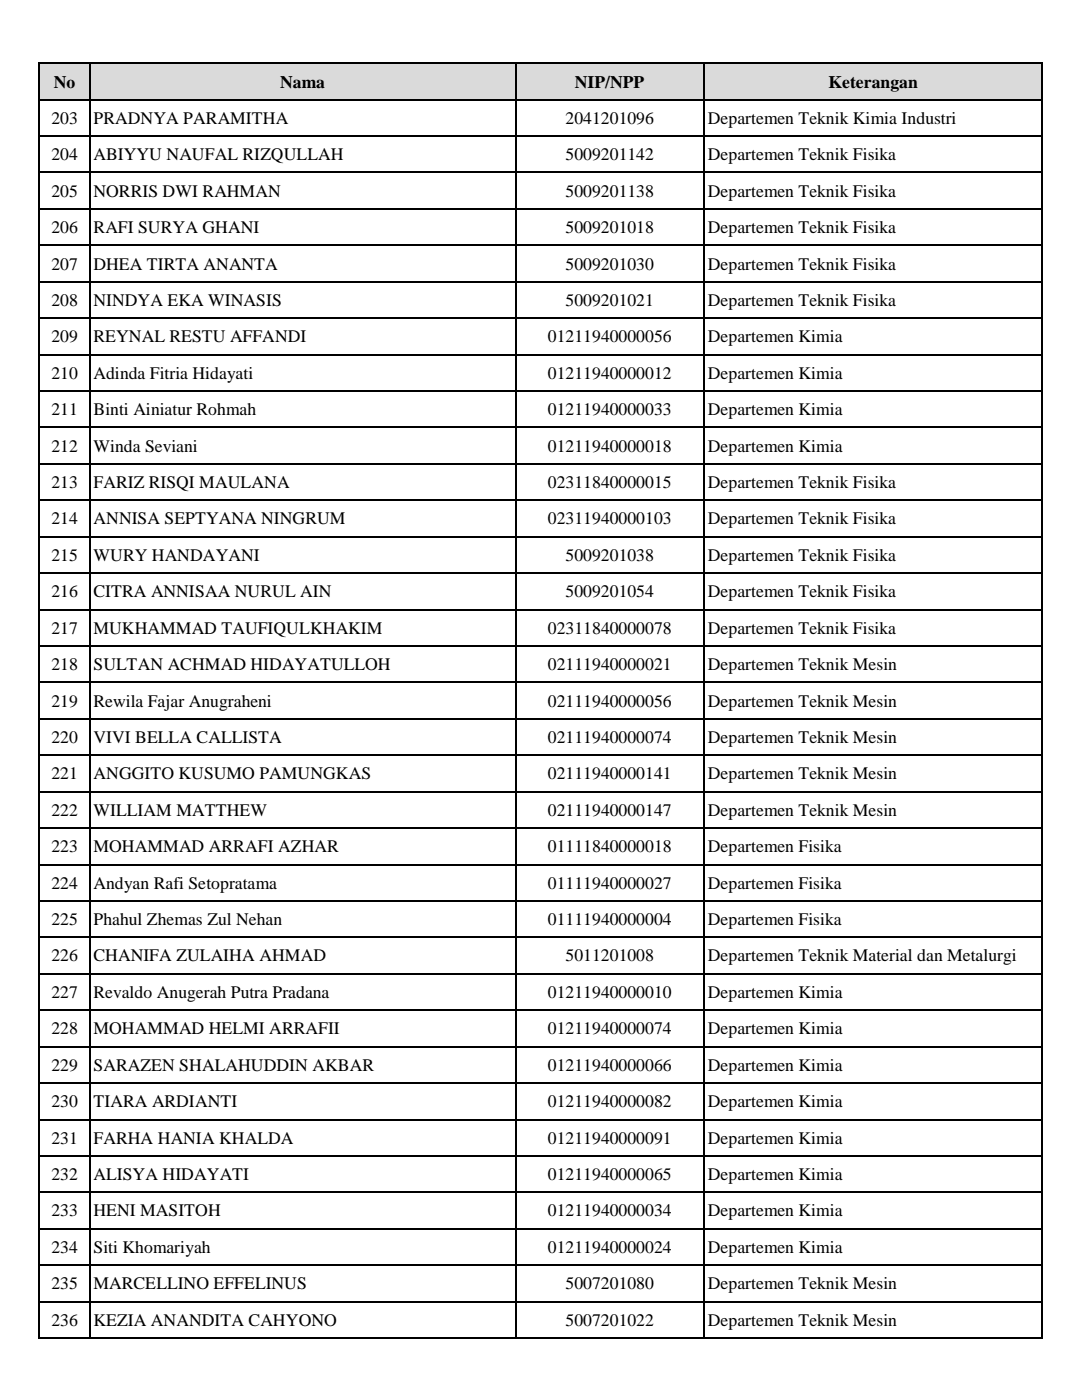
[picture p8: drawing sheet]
<svg xmlns="http://www.w3.org/2000/svg" width="216mm" height="279mm" viewBox="0 0 216 279" stroke-linecap="round" stroke-linejoin="round" font-family="sans-serif">
<defs><g id="words">
<g font-size="3.5">
<text x="10.7" y="17.5">No</text>
<text x="55.9" y="17.5">Nama</text>
<text x="114.7" y="17.5">NIP/NPP</text>
<text x="165.3" y="17.5">Keterangan</text>
<text x="10.2" y="24.7">203</text>
<text x="18.7" y="24.7">PRADNYA PARAMITHA</text>
<text x="112.8" y="24.7">2041201096</text>
<text x="141.2" y="24.7">Departemen Teknik Kimia Industri</text>
<text x="10.2" y="32">204</text>
<text x="18.7" y="32">ABIYYU NAUFAL RIZQULLAH</text>
<text x="112.8" y="32">5009201142</text>
<text x="141.2" y="32">Departemen Teknik Fisika</text>
<text x="10.2" y="39.3">205</text>
<text x="18.7" y="39.3">NORRIS DWI RAHMAN</text>
<text x="112.8" y="39.3">5009201138</text>
<text x="141.2" y="39.3">Departemen Teknik Fisika</text>
<text x="10.2" y="46.5">206</text>
<text x="18.7" y="46.5">RAFI SURYA GHANI</text>
<text x="112.8" y="46.5">5009201018</text>
<text x="141.2" y="46.5">Departemen Teknik Fisika</text>
<text x="10.2" y="53.8">207</text>
<text x="18.7" y="53.8">DHEA TIRTA ANANTA</text>
<text x="112.8" y="53.8">5009201030</text>
<text x="141.2" y="53.8">Departemen Teknik Fisika</text>
<text x="10.2" y="61.1">208</text>
<text x="18.7" y="61.1">NINDYA EKA WINASIS</text>
<text x="112.8" y="61.1">5009201021</text>
<text x="141.2" y="61.1">Departemen Teknik Fisika</text>
<text x="10.2" y="68.3">209</text>
<text x="18.7" y="68.3">REYNAL RESTU AFFANDI</text>
<text x="109.3" y="68.3">01211940000056</text>
<text x="141.2" y="68.3">Departemen Kimia</text>
<text x="10.2" y="75.6">210</text>
<text x="18.7" y="75.6">Adinda Fitria Hidayati</text>
<text x="109.3" y="75.6">01211940000012</text>
<text x="141.2" y="75.6">Departemen Kimia</text>
<text x="10.2" y="82.9">211</text>
<text x="18.7" y="82.9">Binti Ainiatur Rohmah</text>
<text x="109.3" y="82.9">01211940000033</text>
<text x="141.2" y="82.9">Departemen Kimia</text>
<text x="10.2" y="90.1">212</text>
<text x="18.7" y="90.1">Winda Seviani</text>
<text x="109.3" y="90.1">01211940000018</text>
<text x="141.2" y="90.1">Departemen Kimia</text>
<text x="10.2" y="97.4">213</text>
<text x="18.7" y="97.4">FARIZ RISQI MAULANA</text>
<text x="109.3" y="97.4">02311840000015</text>
<text x="141.2" y="97.4">Departemen Teknik Fisika</text>
<text x="10.2" y="104.7">214</text>
<text x="18.7" y="104.7">ANNISA SEPTYANA NINGRUM</text>
<text x="109.3" y="104.7">02311940000103</text>
<text x="141.2" y="104.7">Departemen Teknik Fisika</text>
<text x="10.2" y="111.9">215</text>
<text x="18.7" y="111.9">WURY HANDAYANI</text>
<text x="112.8" y="111.9">5009201038</text>
<text x="141.2" y="111.9">Departemen Teknik Fisika</text>
<text x="10.2" y="119.2">216</text>
<text x="18.7" y="119.2">CITRA ANNISAA NURUL AIN</text>
<text x="112.8" y="119.2">5009201054</text>
<text x="141.2" y="119.2">Departemen Teknik Fisika</text>
<text x="10.2" y="126.5">217</text>
<text x="18.7" y="126.5">MUKHAMMAD TAUFIQULKHAKIM</text>
<text x="109.3" y="126.5">02311840000078</text>
<text x="141.2" y="126.5">Departemen Teknik Fisika</text>
<text x="10.2" y="133.7">218</text>
<text x="18.7" y="133.7">SULTAN ACHMAD HIDAYATULLOH</text>
<text x="109.3" y="133.7">02111940000021</text>
<text x="141.2" y="133.7">Departemen Teknik Mesin</text>
<text x="10.2" y="141">219</text>
<text x="18.7" y="141">Rewila Fajar Anugraheni</text>
<text x="109.3" y="141">02111940000056</text>
<text x="141.2" y="141">Departemen Teknik Mesin</text>
<text x="10.2" y="148.3">220</text>
<text x="18.7" y="148.3">VIVI BELLA CALLISTA</text>
<text x="109.3" y="148.3">02111940000074</text>
<text x="141.2" y="148.3">Departemen Teknik Mesin</text>
<text x="10.2" y="155.6">221</text>
<text x="18.7" y="155.6">ANGGITO KUSUMO PAMUNGKAS</text>
<text x="109.3" y="155.6">02111940000141</text>
<text x="141.2" y="155.6">Departemen Teknik Mesin</text>
<text x="10.2" y="162.8">222</text>
<text x="18.7" y="162.8">WILLIAM MATTHEW</text>
<text x="109.3" y="162.8">02111940000147</text>
<text x="141.2" y="162.8">Departemen Teknik Mesin</text>
<text x="10.2" y="170.1">223</text>
<text x="18.7" y="170.1">MOHAMMAD ARRAFI AZHAR</text>
<text x="109.3" y="170.1">01111840000018</text>
<text x="141.2" y="170.1">Departemen Fisika</text>
<text x="10.2" y="177.4">224</text>
<text x="18.7" y="177.4">Andyan Rafi Setopratama</text>
<text x="109.3" y="177.4">01111940000027</text>
<text x="141.2" y="177.4">Departemen Fisika</text>
<text x="10.2" y="184.6">225</text>
<text x="18.7" y="184.6">Phahul Zhemas Zul Nehan</text>
<text x="109.3" y="184.6">01111940000004</text>
<text x="141.2" y="184.6">Departemen Fisika</text>
<text x="10.2" y="191.9">226</text>
<text x="18.7" y="191.9">CHANIFA ZULAIHA AHMAD</text>
<text x="112.8" y="191.9">5011201008</text>
<text x="141.2" y="191.9">Departemen Teknik Material dan Metalurgi</text>
<text x="10.2" y="199.2">227</text>
<text x="18.7" y="199.2">Revaldo Anugerah Putra Pradana</text>
<text x="109.3" y="199.2">01211940000010</text>
<text x="141.2" y="199.2">Departemen Kimia</text>
<text x="10.2" y="206.5">228</text>
<text x="18.7" y="206.5">MOHAMMAD HELMI ARRAFII</text>
<text x="109.3" y="206.5">01211940000074</text>
<text x="141.2" y="206.5">Departemen Kimia</text>
<text x="10.2" y="213.7">229</text>
<text x="18.7" y="213.7">SARAZEN SHALAHUDDIN AKBAR</text>
<text x="109.3" y="213.7">01211940000066</text>
<text x="141.2" y="213.7">Departemen Kimia</text>
<text x="10.2" y="221">230</text>
<text x="18.7" y="221">TIARA ARDIANTI</text>
<text x="109.3" y="221">01211940000082</text>
<text x="141.2" y="221">Departemen Kimia</text>
<text x="10.2" y="228.3">231</text>
<text x="18.7" y="228.3">FARHA HANIA KHALDA</text>
<text x="109.3" y="228.3">01211940000091</text>
<text x="141.2" y="228.3">Departemen Kimia</text>
<text x="10.2" y="235.5">232</text>
<text x="18.7" y="235.5">ALISYA HIDAYATI</text>
<text x="109.3" y="235.5">01211940000065</text>
<text x="141.2" y="235.5">Departemen Kimia</text>
<text x="10.2" y="242.8">233</text>
<text x="18.7" y="242.8">HENI MASITOH</text>
<text x="109.3" y="242.8">01211940000034</text>
<text x="141.2" y="242.8">Departemen Kimia</text>
<text x="10.2" y="250.1">234</text>
<text x="18.7" y="250.1">Siti Khomariyah</text>
<text x="109.3" y="250.1">01211940000024</text>
<text x="141.2" y="250.1">Departemen Kimia</text>
<text x="10.2" y="257.3">235</text>
<text x="18.7" y="257.3">MARCELLINO EFFELINUS</text>
<text x="112.8" y="257.3">5007201080</text>
<text x="141.2" y="257.3">Departemen Teknik Mesin</text>
<text x="10.2" y="264.6">236</text>
<text x="18.7" y="264.6">KEZIA ANANDITA CAHYONO</text>
<text x="112.8" y="264.6">5007201022</text>
<text x="141.2" y="264.6">Departemen Teknik Mesin</text>
</g>
</g></defs>
<g fill="#dadada">
<path d="M8 12.8h9.8v7h-9.8z" fill-rule="evenodd"/>
<path d="M8.7 14.2h8.4v4.1h-8.4z" fill-rule="evenodd"/>
<path d="M18 12.8h84.8v7h-84.8z" fill-rule="evenodd"/>
<path d="M18.7 14.2h83.5v4.1h-83.5z" fill-rule="evenodd"/>
<path d="M103.1 12.8h37.2v7h-37.2z" fill-rule="evenodd"/>
<path d="M103.7 14.2h35.9v4.1h-35.9z" fill-rule="evenodd"/>
<path d="M140.6 12.8h67.3v7h-67.3z" fill-rule="evenodd"/>
<path d="M141.2 14.2h66v4.1h-66z" fill-rule="evenodd"/>
</g>
<g fill="#000">
<path d="M7.7 12.5h.3v.2h-.3z" fill-rule="evenodd"/>
<path d="M7.7 12.5h.3v.2h-.3z" fill-rule="evenodd"/>
<path d="M17.7 12.5h.3v.2h-.3z" fill-rule="evenodd"/>
<path d="M102.8 12.5h.3v.2h-.3z" fill-rule="evenodd"/>
<path d="M140.3 12.5h.3v.2h-.3z" fill-rule="evenodd"/>
<path d="M207.9 12.5h.2v.2h-.2z" fill-rule="evenodd"/>
<path d="M207.9 12.5h.2v.2h-.2z" fill-rule="evenodd"/>
<path d="M7.7 19.8h.3v.2h-.3z" fill-rule="evenodd"/>
<path d="M7.7 27.1h.3v.2h-.3z" fill-rule="evenodd"/>
<path d="M7.7 34.3h.3v.3h-.3z" fill-rule="evenodd"/>
<path d="M17.7 19.8h.3v.2h-.3z" fill-rule="evenodd"/>
<path d="M17.7 27.1h.3v.2h-.3z" fill-rule="evenodd"/>
<path d="M17.7 34.3h.3v.3h-.3z" fill-rule="evenodd"/>
<path d="M102.8 19.8h.3v.2h-.3z" fill-rule="evenodd"/>
<path d="M102.8 27.1h.3v.2h-.3z" fill-rule="evenodd"/>
<path d="M102.8 34.3h.3v.3h-.3z" fill-rule="evenodd"/>
<path d="M140.3 19.8h.3v.2h-.3z" fill-rule="evenodd"/>
<path d="M140.3 27.1h.3v.2h-.3z" fill-rule="evenodd"/>
<path d="M140.3 34.3h.3v.3h-.3z" fill-rule="evenodd"/>
<path d="M207.9 19.8h.2v.2h-.2z" fill-rule="evenodd"/>
<path d="M207.9 27.1h.2v.2h-.2z" fill-rule="evenodd"/>
<path d="M207.9 34.3h.2v.3h-.2z" fill-rule="evenodd"/>
<path d="M7.7 41.6h.3v.2h-.3z" fill-rule="evenodd"/>
<path d="M7.7 48.9h.3v.2h-.3z" fill-rule="evenodd"/>
<path d="M7.7 56.1h.3v.3h-.3z" fill-rule="evenodd"/>
<path d="M17.7 41.6h.3v.2h-.3z" fill-rule="evenodd"/>
<path d="M17.7 48.9h.3v.2h-.3z" fill-rule="evenodd"/>
<path d="M17.7 56.1h.3v.3h-.3z" fill-rule="evenodd"/>
<path d="M102.8 41.6h.3v.2h-.3z" fill-rule="evenodd"/>
<path d="M102.8 48.9h.3v.2h-.3z" fill-rule="evenodd"/>
<path d="M102.8 56.1h.3v.3h-.3z" fill-rule="evenodd"/>
<path d="M140.3 41.6h.3v.2h-.3z" fill-rule="evenodd"/>
<path d="M140.3 48.9h.3v.2h-.3z" fill-rule="evenodd"/>
<path d="M140.3 56.1h.3v.3h-.3z" fill-rule="evenodd"/>
<path d="M207.9 41.6h.2v.2h-.2z" fill-rule="evenodd"/>
<path d="M207.9 48.9h.2v.2h-.2z" fill-rule="evenodd"/>
<path d="M207.9 56.1h.2v.3h-.2z" fill-rule="evenodd"/>
<path d="M7.7 63.4h.3v.2h-.3z" fill-rule="evenodd"/>
<path d="M7.7 70.7h.3v.2h-.3z" fill-rule="evenodd"/>
<path d="M7.7 77.9h.3v.3h-.3z" fill-rule="evenodd"/>
<path d="M17.7 63.4h.3v.2h-.3z" fill-rule="evenodd"/>
<path d="M17.7 70.7h.3v.2h-.3z" fill-rule="evenodd"/>
<path d="M17.7 77.9h.3v.3h-.3z" fill-rule="evenodd"/>
<path d="M102.8 63.4h.3v.2h-.3z" fill-rule="evenodd"/>
<path d="M102.8 70.7h.3v.2h-.3z" fill-rule="evenodd"/>
<path d="M102.8 77.9h.3v.3h-.3z" fill-rule="evenodd"/>
<path d="M140.3 63.4h.3v.2h-.3z" fill-rule="evenodd"/>
<path d="M140.3 70.7h.3v.2h-.3z" fill-rule="evenodd"/>
<path d="M140.3 77.9h.3v.3h-.3z" fill-rule="evenodd"/>
<path d="M207.9 63.4h.2v.2h-.2z" fill-rule="evenodd"/>
<path d="M207.9 70.7h.2v.2h-.2z" fill-rule="evenodd"/>
<path d="M207.9 77.9h.2v.3h-.2z" fill-rule="evenodd"/>
<path d="M7.7 85.2h.3v.2h-.3z" fill-rule="evenodd"/>
<path d="M7.7 92.5h.3v.2h-.3z" fill-rule="evenodd"/>
<path d="M7.7 99.7h.3v.3h-.3z" fill-rule="evenodd"/>
<path d="M17.7 85.2h.3v.2h-.3z" fill-rule="evenodd"/>
<path d="M17.7 92.5h.3v.2h-.3z" fill-rule="evenodd"/>
<path d="M17.7 99.7h.3v.3h-.3z" fill-rule="evenodd"/>
<path d="M102.8 85.2h.3v.2h-.3z" fill-rule="evenodd"/>
<path d="M102.8 92.5h.3v.2h-.3z" fill-rule="evenodd"/>
<path d="M102.8 99.7h.3v.3h-.3z" fill-rule="evenodd"/>
<path d="M140.3 85.2h.3v.2h-.3z" fill-rule="evenodd"/>
<path d="M140.3 92.5h.3v.2h-.3z" fill-rule="evenodd"/>
<path d="M140.3 99.7h.3v.3h-.3z" fill-rule="evenodd"/>
<path d="M207.9 85.2h.2v.2h-.2z" fill-rule="evenodd"/>
<path d="M207.9 92.5h.2v.2h-.2z" fill-rule="evenodd"/>
<path d="M207.9 99.7h.2v.3h-.2z" fill-rule="evenodd"/>
<path d="M7.7 107h.3v.2h-.3z" fill-rule="evenodd"/>
<path d="M7.7 114.3h.3v.2h-.3z" fill-rule="evenodd"/>
<path d="M17.7 107h.3v.2h-.3z" fill-rule="evenodd"/>
<path d="M17.7 114.3h.3v.2h-.3z" fill-rule="evenodd"/>
<path d="M102.8 107h.3v.2h-.3z" fill-rule="evenodd"/>
<path d="M102.8 114.3h.3v.2h-.3z" fill-rule="evenodd"/>
<path d="M140.3 107h.3v.2h-.3z" fill-rule="evenodd"/>
<path d="M140.3 114.3h.3v.2h-.3z" fill-rule="evenodd"/>
<path d="M207.9 107h.2v.2h-.2z" fill-rule="evenodd"/>
<path d="M207.9 114.3h.2v.2h-.2z" fill-rule="evenodd"/>
<path d="M7.7 121.5h.3v.3h-.3z" fill-rule="evenodd"/>
<path d="M7.7 128.8h.3v.2h-.3z" fill-rule="evenodd"/>
<path d="M7.7 136.1h.3v.2h-.3z" fill-rule="evenodd"/>
<path d="M17.7 121.5h.3v.3h-.3z" fill-rule="evenodd"/>
<path d="M17.7 128.8h.3v.2h-.3z" fill-rule="evenodd"/>
<path d="M17.7 136.1h.3v.2h-.3z" fill-rule="evenodd"/>
<path d="M102.8 121.5h.3v.3h-.3z" fill-rule="evenodd"/>
<path d="M102.8 128.8h.3v.2h-.3z" fill-rule="evenodd"/>
<path d="M102.8 136.1h.3v.2h-.3z" fill-rule="evenodd"/>
<path d="M140.3 121.5h.3v.3h-.3z" fill-rule="evenodd"/>
<path d="M140.3 128.8h.3v.2h-.3z" fill-rule="evenodd"/>
<path d="M140.3 136.1h.3v.2h-.3z" fill-rule="evenodd"/>
<path d="M207.9 121.5h.2v.3h-.2z" fill-rule="evenodd"/>
<path d="M207.9 128.8h.2v.2h-.2z" fill-rule="evenodd"/>
<path d="M207.9 136.1h.2v.2h-.2z" fill-rule="evenodd"/>
<path d="M7.7 143.3h.3v.3h-.3z" fill-rule="evenodd"/>
<path d="M7.7 150.6h.3v.3h-.3z" fill-rule="evenodd"/>
<path d="M7.7 157.9h.3v.2h-.3z" fill-rule="evenodd"/>
<path d="M17.7 143.3h.3v.3h-.3z" fill-rule="evenodd"/>
<path d="M17.7 150.6h.3v.3h-.3z" fill-rule="evenodd"/>
<path d="M17.7 157.9h.3v.2h-.3z" fill-rule="evenodd"/>
<path d="M102.8 143.3h.3v.3h-.3z" fill-rule="evenodd"/>
<path d="M102.8 150.6h.3v.3h-.3z" fill-rule="evenodd"/>
<path d="M102.8 157.9h.3v.2h-.3z" fill-rule="evenodd"/>
<path d="M140.3 143.3h.3v.3h-.3z" fill-rule="evenodd"/>
<path d="M140.3 150.6h.3v.3h-.3z" fill-rule="evenodd"/>
<path d="M140.3 157.9h.3v.2h-.3z" fill-rule="evenodd"/>
<path d="M207.9 143.3h.2v.3h-.2z" fill-rule="evenodd"/>
<path d="M207.9 150.6h.2v.3h-.2z" fill-rule="evenodd"/>
<path d="M207.9 157.9h.2v.2h-.2z" fill-rule="evenodd"/>
<path d="M7.7 165.1h.3v.3h-.3z" fill-rule="evenodd"/>
<path d="M7.7 172.4h.3v.3h-.3z" fill-rule="evenodd"/>
<path d="M7.7 179.7h.3v.2h-.3z" fill-rule="evenodd"/>
<path d="M17.7 165.1h.3v.3h-.3z" fill-rule="evenodd"/>
<path d="M17.7 172.4h.3v.3h-.3z" fill-rule="evenodd"/>
<path d="M17.7 179.7h.3v.2h-.3z" fill-rule="evenodd"/>
<path d="M102.8 165.1h.3v.3h-.3z" fill-rule="evenodd"/>
<path d="M102.8 172.4h.3v.3h-.3z" fill-rule="evenodd"/>
<path d="M102.8 179.7h.3v.2h-.3z" fill-rule="evenodd"/>
<path d="M140.3 165.1h.3v.3h-.3z" fill-rule="evenodd"/>
<path d="M140.3 172.4h.3v.3h-.3z" fill-rule="evenodd"/>
<path d="M140.3 179.7h.3v.2h-.3z" fill-rule="evenodd"/>
<path d="M207.9 165.1h.2v.3h-.2z" fill-rule="evenodd"/>
<path d="M207.9 172.4h.2v.3h-.2z" fill-rule="evenodd"/>
<path d="M207.9 179.7h.2v.2h-.2z" fill-rule="evenodd"/>
<path d="M7.7 186.9h.3v.3h-.3z" fill-rule="evenodd"/>
<path d="M7.7 194.2h.3v.3h-.3z" fill-rule="evenodd"/>
<path d="M17.7 186.9h.3v.3h-.3z" fill-rule="evenodd"/>
<path d="M17.7 194.2h.3v.3h-.3z" fill-rule="evenodd"/>
<path d="M102.8 186.9h.3v.3h-.3z" fill-rule="evenodd"/>
<path d="M102.8 194.2h.3v.3h-.3z" fill-rule="evenodd"/>
<path d="M140.3 186.9h.3v.3h-.3z" fill-rule="evenodd"/>
<path d="M140.3 194.2h.3v.3h-.3z" fill-rule="evenodd"/>
<path d="M207.9 186.9h.2v.3h-.2z" fill-rule="evenodd"/>
<path d="M207.9 194.2h.2v.3h-.2z" fill-rule="evenodd"/>
<path d="M7.7 201.5h.3v.2h-.3z" fill-rule="evenodd"/>
<path d="M7.7 208.7h.3v.3h-.3z" fill-rule="evenodd"/>
<path d="M7.7 216h.3v.3h-.3z" fill-rule="evenodd"/>
<path d="M17.7 201.5h.3v.2h-.3z" fill-rule="evenodd"/>
<path d="M17.7 208.7h.3v.3h-.3z" fill-rule="evenodd"/>
<path d="M17.7 216h.3v.3h-.3z" fill-rule="evenodd"/>
<path d="M102.8 201.5h.3v.2h-.3z" fill-rule="evenodd"/>
<path d="M102.8 208.7h.3v.3h-.3z" fill-rule="evenodd"/>
<path d="M102.8 216h.3v.3h-.3z" fill-rule="evenodd"/>
<path d="M140.3 201.5h.3v.2h-.3z" fill-rule="evenodd"/>
<path d="M140.3 208.7h.3v.3h-.3z" fill-rule="evenodd"/>
<path d="M140.3 216h.3v.3h-.3z" fill-rule="evenodd"/>
<path d="M207.9 201.5h.2v.2h-.2z" fill-rule="evenodd"/>
<path d="M207.9 208.7h.2v.3h-.2z" fill-rule="evenodd"/>
<path d="M207.9 216h.2v.3h-.2z" fill-rule="evenodd"/>
<path d="M7.7 223.3h.3v.3h-.3z" fill-rule="evenodd"/>
<path d="M7.7 230.5h.3v.3h-.3z" fill-rule="evenodd"/>
<path d="M7.7 237.8h.3v.3h-.3z" fill-rule="evenodd"/>
<path d="M17.7 223.3h.3v.3h-.3z" fill-rule="evenodd"/>
<path d="M17.7 230.5h.3v.3h-.3z" fill-rule="evenodd"/>
<path d="M17.7 237.8h.3v.3h-.3z" fill-rule="evenodd"/>
<path d="M102.8 223.3h.3v.3h-.3z" fill-rule="evenodd"/>
<path d="M102.8 230.5h.3v.3h-.3z" fill-rule="evenodd"/>
<path d="M102.8 237.8h.3v.3h-.3z" fill-rule="evenodd"/>
<path d="M140.3 223.3h.3v.3h-.3z" fill-rule="evenodd"/>
<path d="M140.3 230.5h.3v.3h-.3z" fill-rule="evenodd"/>
<path d="M140.3 237.8h.3v.3h-.3z" fill-rule="evenodd"/>
<path d="M207.9 223.3h.2v.3h-.2z" fill-rule="evenodd"/>
<path d="M207.9 230.5h.2v.3h-.2z" fill-rule="evenodd"/>
<path d="M207.9 237.8h.2v.3h-.2z" fill-rule="evenodd"/>
<path d="M7.7 245.1h.3v.3h-.3z" fill-rule="evenodd"/>
<path d="M7.7 252.3h.3v.3h-.3z" fill-rule="evenodd"/>
<path d="M7.7 259.6h.3v.3h-.3z" fill-rule="evenodd"/>
<path d="M17.7 245.1h.3v.3h-.3z" fill-rule="evenodd"/>
<path d="M17.7 252.3h.3v.3h-.3z" fill-rule="evenodd"/>
<path d="M17.7 259.6h.3v.3h-.3z" fill-rule="evenodd"/>
<path d="M102.8 245.1h.3v.3h-.3z" fill-rule="evenodd"/>
<path d="M102.8 252.3h.3v.3h-.3z" fill-rule="evenodd"/>
<path d="M102.8 259.6h.3v.3h-.3z" fill-rule="evenodd"/>
<path d="M140.3 245.1h.3v.3h-.3z" fill-rule="evenodd"/>
<path d="M140.3 252.3h.3v.3h-.3z" fill-rule="evenodd"/>
<path d="M140.3 259.6h.3v.3h-.3z" fill-rule="evenodd"/>
<path d="M207.9 245.1h.2v.3h-.2z" fill-rule="evenodd"/>
<path d="M207.9 252.3h.2v.3h-.2z" fill-rule="evenodd"/>
<path d="M207.9 259.6h.2v.3h-.2z" fill-rule="evenodd"/>
<path d="M7.7 266.9h.3v.3h-.3z" fill-rule="evenodd"/>
<path d="M7.7 266.9h.3v.3h-.3z" fill-rule="evenodd"/>
<path d="M17.7 266.9h.3v.3h-.3z" fill-rule="evenodd"/>
<path d="M102.8 266.9h.3v.3h-.3z" fill-rule="evenodd"/>
<path d="M140.3 266.9h.3v.3h-.3z" fill-rule="evenodd"/>
<path d="M207.9 266.9h.2v.3h-.2z" fill-rule="evenodd"/>
<path d="M207.9 266.9h.2v.3h-.2z" fill-rule="evenodd"/>
</g>
<g fill="none" stroke="#000" stroke-width=".25">
<path d="M7.9 12.7v7.1M8 12.6h9.7M8 19.9h9.7M17.9 12.7v7.1M18 12.6h84.8M18 19.9h84.8M102.9 12.7v7.1M103.1 12.6h37.2M103.1 19.9h37.2M140.4 12.7v7.1M140.6 12.6h67.3M140.6 19.9h67.3"/>
<path d="M208 12.7v7.1M7.9 20v7.1M7.9 27.3v7M7.9 34.6v7M8 27.2h9.7M8 34.4h9.7M17.9 20v7.1M17.9 27.3v7M17.9 34.6v7M18 27.2h84.8M18 34.4h84.8M102.9 20v7.1"/>
<path d="M102.9 27.3v7M102.9 34.6v7M103.1 27.2h37.2M103.1 34.4h37.2M140.4 20v7.1M140.4 27.3v7M140.4 34.6v7M140.6 27.2h67.3M140.6 34.4h67.3M208 20v7.1M208 27.3v7M208 34.6v7"/>
<path d="M7.9 41.8v7.1M7.9 49.1v7M7.9 56.4v7M8 41.7h9.7M8 49h9.7M8 56.2h9.7M17.9 41.8v7.1M17.9 49.1v7M17.9 56.4v7M18 41.7h84.8M18 49h84.8M18 56.2h84.8"/>
<path d="M102.9 41.8v7.1M102.9 49.1v7M102.9 56.4v7M103.1 41.7h37.2M103.1 49h37.2M103.1 56.2h37.2M140.4 41.8v7.1M140.4 49.1v7M140.4 56.4v7M140.6 41.7h67.3M140.6 49h67.3M140.6 56.2h67.3"/>
<path d="M208 41.8v7.1M208 49.1v7M208 56.4v7M7.9 63.6v7.1M7.9 70.9v7M7.9 78.2v7M8 63.5h9.7M8 70.8h9.7M8 78h9.7M17.9 63.6v7.1M17.9 70.9v7M17.9 78.2v7"/>
<path d="M18 63.5h84.8M18 70.8h84.8M18 78h84.8M102.9 63.6v7.1M102.9 70.9v7M102.9 78.2v7M103.1 63.5h37.2M103.1 70.8h37.2M103.1 78h37.2M140.4 63.6v7.1M140.4 70.9v7M140.4 78.2v7"/>
<path d="M140.6 63.5h67.3M140.6 70.8h67.3M140.6 78h67.3M208 63.6v7.1M208 70.9v7M208 78.2v7M7.9 85.4v7.1M7.9 92.7v7M7.9 100v7M8 85.3h9.7M8 92.6h9.7M8 99.8h9.7"/>
<path d="M17.9 85.4v7.1M17.9 92.7v7M17.9 100v7M18 85.3h84.8M18 92.6h84.8M18 99.8h84.8M102.9 85.4v7.1M102.9 92.7v7M102.9 100v7M103.1 85.3h37.2M103.1 92.6h37.2M103.1 99.8h37.2"/>
<path d="M140.4 85.4v7.1M140.4 92.7v7M140.4 100v7M140.6 85.3h67.3M140.6 92.6h67.3M140.6 99.8h67.3M208 85.4v7.1M208 92.7v7M208 100v7M7.9 107.2v7.1M7.9 114.5v7M8 107.1h9.7"/>
<path d="M8 114.4h9.7M17.9 107.2v7.1M17.9 114.5v7M18 107.1h84.8M18 114.4h84.8M102.9 107.2v7.1M102.9 114.5v7M103.1 107.1h37.2M103.1 114.4h37.2M140.4 107.2v7.1M140.4 114.5v7M140.6 107.1h67.3"/>
<path d="M140.6 114.4h67.3M208 107.2v7.1M208 114.5v7M7.9 121.8v7M7.9 129v7.1M7.9 136.3v7M8 121.6h9.7M8 128.9h9.7M8 136.2h9.7M17.9 121.8v7M17.9 129v7.1M17.9 136.3v7"/>
<path d="M18 121.6h84.8M18 128.9h84.8M18 136.2h84.8M102.9 121.8v7M102.9 129v7.1M102.9 136.3v7M103.1 121.6h37.2M103.1 128.9h37.2M103.1 136.2h37.2M140.4 121.8v7M140.4 129v7.1M140.4 136.3v7"/>
<path d="M140.6 121.6h67.3M140.6 128.9h67.3M140.6 136.2h67.3M208 121.8v7M208 129v7.1M208 136.3v7M7.9 143.6v7M7.9 150.9v7M7.9 158.1v7M8 143.4h9.7M8 150.7h9.7M8 158h9.7"/>
<path d="M17.9 143.6v7M17.9 150.9v7M17.9 158.1v7M18 143.4h84.8M18 150.7h84.8M18 158h84.8M102.9 143.6v7M102.9 150.9v7M102.9 158.1v7M103.1 143.4h37.2M103.1 150.7h37.2M103.1 158h37.2"/>
<path d="M140.4 143.6v7M140.4 150.9v7M140.4 158.1v7M140.6 143.4h67.3M140.6 150.7h67.3M140.6 158h67.3M208 143.6v7M208 150.9v7M208 158.1v7M7.9 165.4v7M7.9 172.7v7M7.9 179.9v7"/>
<path d="M8 165.3h9.7M8 172.5h9.7M8 179.8h9.7M17.9 165.4v7M17.9 172.7v7M17.9 179.9v7M18 165.3h84.8M18 172.5h84.8M18 179.8h84.8M102.9 165.4v7M102.9 172.7v7M102.9 179.9v7"/>
<path d="M103.1 165.3h37.2M103.1 172.5h37.2M103.1 179.8h37.2M140.4 165.4v7M140.4 172.7v7M140.4 179.9v7M140.6 165.3h67.3M140.6 172.5h67.3M140.6 179.8h67.3M208 165.4v7M208 172.7v7M208 179.9v7"/>
<path d="M7.9 187.2v7M7.9 194.5v7M8 187.1h9.7M8 194.3h9.7M17.9 187.2v7M17.9 194.5v7M18 187.1h84.8M18 194.3h84.8M102.9 187.2v7M102.9 194.5v7M103.1 187.1h37.2M103.1 194.3h37.2"/>
<path d="M140.4 187.2v7M140.4 194.5v7M140.6 187.1h67.3M140.6 194.3h67.3M208 187.2v7M208 194.5v7M7.9 201.7v7M7.9 209v7M7.9 216.3v7M8 201.6h9.7M8 208.9h9.7M8 216.1h9.7"/>
<path d="M17.9 201.7v7M17.9 209v7M17.9 216.3v7M18 201.6h84.8M18 208.9h84.8M18 216.1h84.8M102.9 201.7v7M102.9 209v7M102.9 216.3v7M103.1 201.6h37.2M103.1 208.9h37.2M103.1 216.1h37.2"/>
<path d="M140.4 201.7v7M140.4 209v7M140.4 216.3v7M140.6 201.6h67.3M140.6 208.9h67.3M140.6 216.1h67.3M208 201.7v7M208 209v7M208 216.3v7M7.9 223.6v6.9M7.9 230.8v7M7.9 238.1v7"/>
<path d="M8 223.4h9.7M8 230.7h9.7M8 237.9h9.7M17.9 223.6v6.9M17.9 230.8v7M17.9 238.1v7M18 223.4h84.8M18 230.7h84.8M18 237.9h84.8M102.9 223.6v6.9M102.9 230.8v7M102.9 238.1v7"/>
<path d="M103.1 223.4h37.2M103.1 230.7h37.2M103.1 237.9h37.2M140.4 223.6v6.9M140.4 230.8v7M140.4 238.1v7M140.6 223.4h67.3M140.6 230.7h67.3M140.6 237.9h67.3M208 223.6v6.9M208 230.8v7M208 238.1v7"/>
<path d="M7.9 245.4v6.9M7.9 252.6v7M7.9 259.9v7M8 245.2h9.7M8 252.5h9.7M8 259.7h9.7M17.9 245.4v6.9M17.9 252.6v7M17.9 259.9v7M18 245.2h84.8M18 252.5h84.8M18 259.7h84.8"/>
<path d="M102.9 245.4v6.9M102.9 252.6v7M102.9 259.9v7M103.1 245.2h37.2M103.1 252.5h37.2M103.1 259.7h37.2M140.4 245.4v6.9M140.4 252.6v7M140.4 259.9v7M140.6 245.2h67.3M140.6 252.5h67.3M140.6 259.7h67.3"/>
<path d="M208 245.4v6.9M208 252.6v7M208 259.9v7M8 267h9.7M18 267h84.8M103.1 267h37.2M140.6 267h67.3"/>
</g>
<use href="#words"/>
</svg>
